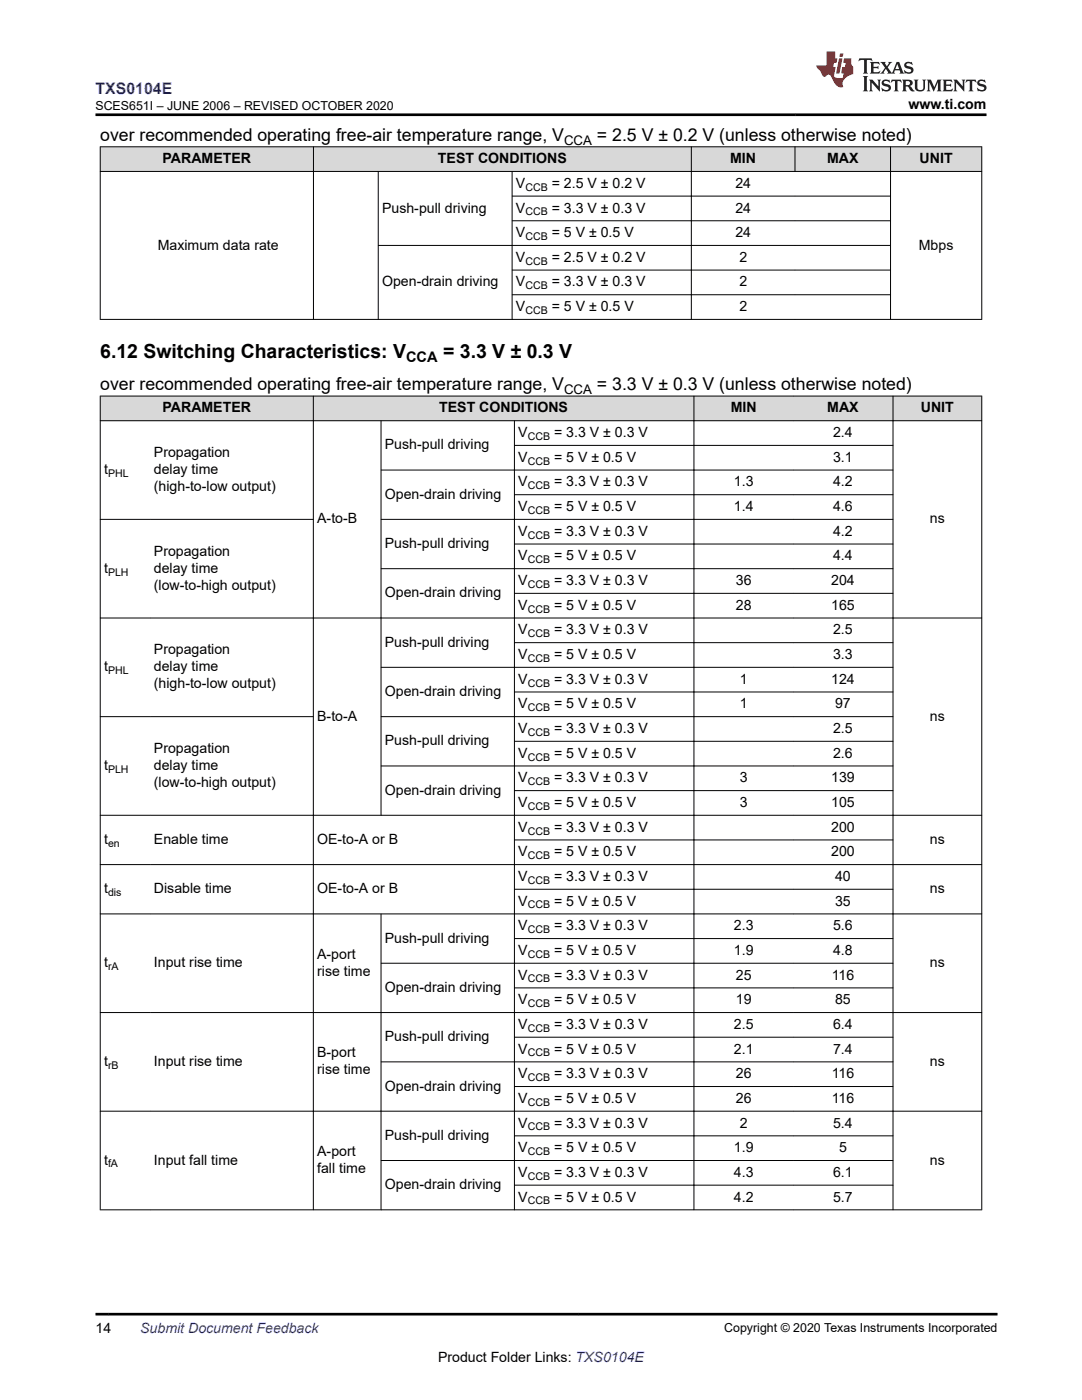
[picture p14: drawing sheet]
<svg xmlns="http://www.w3.org/2000/svg" width="216mm" height="279mm" viewBox="0 0 216 279" stroke-linecap="round" stroke-linejoin="round" font-family="sans-serif">
<defs><g id="words">
<g font-size="3.9">
<text x="20" y="71.4">6.12 Switching Characteristics: V</text>
<text x="88.4" y="71.4">= 3.3 V ± 0.3 V</text>
</g>
<g font-size="3.5">
<text x="20" y="28.1">over recommended operating free-air temperature range, V</text>
<text x="119.1" y="28.1">= 2.5 V ± 0.2 V (unless otherwise noted)</text>
<text x="20" y="77.9">over recommended operating free-air temperature range, V</text>
<text x="119.1" y="77.9">= 3.3 V ± 0.3 V (unless otherwise noted)</text>
</g>
<text font-size="3.2" fill="#00f" x="19.1" y="18.7">TXS0104E</text>
<text font-size="2.9" x="81" y="72.2">CCA</text>
<g font-size="2.8">
<text x="181.3" y="21.8">www.ti.com</text>
<text x="32.4" y="32.6">PARAMETER</text>
<text x="87.4" y="32.6">TEST CONDITIONS</text>
<text x="145.7" y="32.6">MIN</text>
<text x="165" y="32.6">MAX</text>
<text x="183.5" y="32.6">UNIT</text>
<text x="103" y="37.5">V</text>
<text x="110.1" y="37.5">= 2.5 V ± 0.2 V</text>
<text x="146.7" y="37.5">24</text>
<text x="76.2" y="42.4">Push-pull driving</text>
<text x="103" y="42.4">V</text>
<text x="103" y="47.3">V</text>
<text x="110.1" y="42.4">= 3.3 V ± 0.3 V</text>
<text x="110.1" y="47.3">= 5 V ± 0.5 V</text>
<text x="146.7" y="42.4">24</text>
<text x="146.7" y="47.3">24</text>
<text x="31.5" y="49.8">Maximum data rate</text>
<text x="103" y="52.3">V</text>
<text x="110.1" y="52.3">= 2.5 V ± 0.2 V</text>
<text x="147.5" y="52.3">2</text>
<text x="183.3" y="49.8">Mbps</text>
<text x="76.2" y="57.2">Open-drain driving</text>
<text x="103" y="57.2">V</text>
<text x="110.1" y="57.2">= 3.3 V ± 0.3 V</text>
<text x="147.5" y="57.2">2</text>
<text x="103" y="62.1">V</text>
<text x="110.1" y="62.1">= 5 V ± 0.5 V</text>
<text x="147.5" y="62.1">2</text>
<text x="32.4" y="82.3">PARAMETER</text>
<text x="87.6" y="82.3">TEST CONDITIONS</text>
<text x="145.8" y="82.3">MIN</text>
<text x="165.1" y="82.3">MAX</text>
<text x="183.8" y="82.3">UNIT</text>
<text x="76.8" y="89.7">Push-pull driving</text>
<text x="103.4" y="87.2">V</text>
<text x="110.6" y="87.2">= 3.3 V ± 0.3 V</text>
<text x="166.2" y="87.2">2.4</text>
<text x="20.8" y="94.6">t</text>
<text x="30.7" y="91.2">Propagation</text>
<text x="30.7" y="94.6">delay time</text>
<text x="103.4" y="92.2">V</text>
<text x="110.6" y="92.2">= 5 V ± 0.5 V</text>
<text x="166.2" y="92.2">3.1</text>
<text x="30.7" y="98">(high-to-low output)</text>
<text x="76.8" y="99.5">Open-drain driving</text>
<text x="103.4" y="97.1">V</text>
<text x="110.6" y="97.1">= 3.3 V ± 0.3 V</text>
<text x="146.4" y="97.1">1.3</text>
<text x="166.2" y="97.1">4.2</text>
<text x="63.3" y="104.5">A-to-B</text>
<text x="103.4" y="102">V</text>
<text x="103.4" y="106.9">V</text>
<text x="110.6" y="102">= 5 V ± 0.5 V</text>
<text x="110.6" y="106.9">= 3.3 V ± 0.3 V</text>
<text x="146.4" y="102">1.4</text>
<text x="166.2" y="102">4.6</text>
<text x="166.2" y="106.9">4.2</text>
<text x="185.6" y="104.5">ns</text>
<text x="30.7" y="110.9">Propagation</text>
<text x="76.8" y="109.4">Push-pull driving</text>
<text x="103.4" y="111.8">V</text>
<text x="110.6" y="111.8">= 5 V ± 0.5 V</text>
<text x="166.2" y="111.8">4.4</text>
<text x="20.8" y="114.3">t</text>
<text x="30.7" y="114.3">delay time</text>
<text x="30.7" y="117.7">(low-to-high output)</text>
<text x="76.8" y="119.2">Open-drain driving</text>
<text x="103.4" y="116.8">V</text>
<text x="110.6" y="116.8">= 3.3 V ± 0.3 V</text>
<text x="146.8" y="116.8">36</text>
<text x="165.8" y="116.8">204</text>
<text x="103.4" y="121.7">V</text>
<text x="110.6" y="121.7">= 5 V ± 0.5 V</text>
<text x="146.8" y="121.7">28</text>
<text x="165.8" y="121.7">165</text>
<text x="30.7" y="130.6">Propagation</text>
<text x="76.8" y="129.1">Push-pull driving</text>
<text x="103.4" y="131.5">V</text>
<text x="103.4" y="126.6">V</text>
<text x="110.6" y="126.6">= 3.3 V ± 0.3 V</text>
<text x="110.6" y="131.5">= 5 V ± 0.5 V</text>
<text x="166.2" y="126.6">2.5</text>
<text x="166.2" y="131.5">3.3</text>
<text x="20.8" y="134">t</text>
<text x="30.7" y="134">delay time</text>
<text x="30.7" y="137.4">(high-to-low output)</text>
<text x="103.4" y="136.5">V</text>
<text x="110.6" y="136.5">= 3.3 V ± 0.3 V</text>
<text x="147.6" y="136.5">1</text>
<text x="165.8" y="136.5">124</text>
<text x="63.3" y="143.8">B-to-A</text>
<text x="76.8" y="138.9">Open-drain driving</text>
<text x="103.4" y="141.4">V</text>
<text x="110.6" y="141.4">= 5 V ± 0.5 V</text>
<text x="147.6" y="141.4">1</text>
<text x="166.6" y="141.4">97</text>
<text x="185.6" y="143.8">ns</text>
<text x="76.8" y="148.8">Push-pull driving</text>
<text x="103.4" y="146.3">V</text>
<text x="110.6" y="146.3">= 3.3 V ± 0.3 V</text>
<text x="166.2" y="146.3">2.5</text>
<text x="20.8" y="153.7">t</text>
<text x="30.7" y="150.3">Propagation</text>
<text x="30.7" y="153.7">delay time</text>
<text x="103.4" y="151.2">V</text>
<text x="110.6" y="151.2">= 5 V ± 0.5 V</text>
<text x="166.2" y="151.2">2.6</text>
<text x="30.7" y="157.1">(low-to-high output)</text>
<text x="76.8" y="158.6">Open-drain driving</text>
<text x="103.4" y="156.1">V</text>
<text x="103.4" y="161.1">V</text>
<text x="110.6" y="156.1">= 3.3 V ± 0.3 V</text>
<text x="110.6" y="161.1">= 5 V ± 0.5 V</text>
<text x="147.6" y="156.1">3</text>
<text x="147.6" y="161.1">3</text>
<text x="165.8" y="156.1">139</text>
<text x="165.8" y="161.1">105</text>
<text x="103.4" y="166">V</text>
<text x="110.6" y="166">= 3.3 V ± 0.3 V</text>
<text x="165.8" y="166">200</text>
<text x="20.8" y="168.4">t</text>
<text x="30.7" y="168.4">Enable time</text>
<text x="63.3" y="168.4">OE-to-A or B</text>
<text x="103.4" y="170.9">V</text>
<text x="110.6" y="170.9">= 5 V ± 0.5 V</text>
<text x="165.8" y="170.9">200</text>
<text x="185.6" y="168.4">ns</text>
<text x="20.8" y="178.3">t</text>
<text x="30.7" y="178.3">Disable time</text>
<text x="63.3" y="178.3">OE-to-A or B</text>
<text x="103.4" y="175.8">V</text>
<text x="110.5" y="175.8">= 3.3 V ± 0.3 V</text>
<text x="166.6" y="175.8">40</text>
<text x="185.6" y="178.3">ns</text>
<text x="103.4" y="185.7">V</text>
<text x="103.4" y="180.7">V</text>
<text x="110.6" y="185.7">= 3.3 V ± 0.3 V</text>
<text x="110.6" y="180.7">= 5 V ± 0.5 V</text>
<text x="146.4" y="185.7">2.3</text>
<text x="166.2" y="185.7">5.6</text>
<text x="166.6" y="180.7">35</text>
<text x="63.3" y="191.4">A-port</text>
<text x="76.8" y="188.1">Push-pull driving</text>
<text x="103.4" y="190.6">V</text>
<text x="110.6" y="190.6">= 5 V ± 0.5 V</text>
<text x="146.4" y="190.6">1.9</text>
<text x="166.2" y="190.6">4.8</text>
<text x="20.8" y="193">t</text>
<text x="30.7" y="193">Input rise time</text>
<text x="63.3" y="194.7">rise time</text>
<text x="76.8" y="198">Open-drain driving</text>
<text x="103.4" y="195.5">V</text>
<text x="110.6" y="195.5">= 3.3 V ± 0.3 V</text>
<text x="146.8" y="195.5">25</text>
<text x="166" y="195.5">116</text>
<text x="185.6" y="193">ns</text>
<text x="103.4" y="200.4">V</text>
<text x="110.6" y="200.4">= 5 V ± 0.5 V</text>
<text x="146.8" y="200.4">19</text>
<text x="166.6" y="200.4">85</text>
<text x="76.8" y="207.8">Push-pull driving</text>
<text x="103.4" y="205.4">V</text>
<text x="110.6" y="205.4">= 3.3 V ± 0.3 V</text>
<text x="146.4" y="205.4">2.5</text>
<text x="166.2" y="205.4">6.4</text>
<text x="20.8" y="212.7">t</text>
<text x="30.7" y="212.7">Input rise time</text>
<text x="63.3" y="211">B-port</text>
<text x="63.3" y="214.4">rise time</text>
<text x="103.4" y="210.3">V</text>
<text x="103.4" y="215.2">V</text>
<text x="110.6" y="210.3">= 5 V ± 0.5 V</text>
<text x="110.6" y="215.2">= 3.3 V ± 0.3 V</text>
<text x="146.4" y="210.3">2.1</text>
<text x="146.8" y="215.2">26</text>
<text x="166" y="215.2">116</text>
<text x="166.2" y="210.3">7.4</text>
<text x="185.6" y="212.7">ns</text>
<text x="76.8" y="217.7">Open-drain driving</text>
<text x="103.4" y="220.1">V</text>
<text x="110.6" y="220.1">= 5 V ± 0.5 V</text>
<text x="146.8" y="220.1">26</text>
<text x="166" y="220.1">116</text>
<text x="76.8" y="227.5">Push-pull driving</text>
<text x="103.4" y="225">V</text>
<text x="110.6" y="225">= 3.3 V ± 0.3 V</text>
<text x="147.6" y="225">2</text>
<text x="166.2" y="225">5.4</text>
<text x="20.8" y="232.4">t</text>
<text x="30.7" y="232.4">Input fall time</text>
<text x="63.3" y="230.7">A-port</text>
<text x="103.4" y="230">V</text>
<text x="110.6" y="230">= 5 V ± 0.5 V</text>
<text x="146.4" y="230">1.9</text>
<text x="167.4" y="230">5</text>
<text x="185.6" y="232.4">ns</text>
<text x="63.3" y="234.1">fall time</text>
<text x="76.8" y="237.3">Open-drain driving</text>
<text x="103.4" y="234.9">V</text>
<text x="103.4" y="239.8">V</text>
<text x="110.6" y="234.9">= 3.3 V ± 0.3 V</text>
<text x="110.6" y="239.8">= 5 V ± 0.5 V</text>
<text x="146.4" y="239.8">4.2</text>
<text x="146.4" y="234.9">4.3</text>
<text x="166.2" y="234.9">6.1</text>
<text x="166.2" y="239.8">5.7</text>
<text x="19" y="266.1">14</text>
<text x="87.4" y="271.7">Product Folder Links: TXS0104E</text>
</g>
<text font-size="2.8" fill="#00f" x="28" y="266.1">Submit Document Feedback</text>
<g font-size="2.6">
<text x="112.6" y="28.8">CCA</text>
<text x="112.6" y="78.6">CCA</text>
</g>
<g font-size="2.5">
<text x="19" y="21.9">SCES651I – JUNE 2006 – REVISED OCTOBER 2020</text>
<text x="144.5" y="265.8">Copyright © 2020 Texas Instruments Incorporated</text>
</g>
<g font-size="2.1">
<text x="104.8" y="38.1">CCB</text>
<text x="104.8" y="43">CCB</text>
<text x="104.8" y="47.9">CCB</text>
<text x="104.8" y="52.8">CCB</text>
<text x="104.8" y="57.7">CCB</text>
<text x="104.8" y="62.7">CCB</text>
<text x="105.3" y="87.8">CCB</text>
<text x="21.6" y="95.2">PHL</text>
<text x="105.3" y="92.7">CCB</text>
<text x="105.3" y="97.6">CCB</text>
<text x="105.3" y="102.6">CCB</text>
<text x="105.3" y="107.5">CCB</text>
<text x="105.3" y="112.4">CCB</text>
<text x="21.6" y="114.9">PLH</text>
<text x="105.3" y="117.3">CCB</text>
<text x="105.3" y="122.3">CCB</text>
<text x="105.3" y="127.2">CCB</text>
<text x="21.6" y="134.6">PHL</text>
<text x="105.3" y="132.1">CCB</text>
<text x="105.3" y="137">CCB</text>
<text x="105.3" y="141.9">CCB</text>
<text x="105.3" y="146.9">CCB</text>
<text x="21.6" y="154.2">PLH</text>
<text x="105.3" y="151.8">CCB</text>
<text x="105.3" y="156.7">CCB</text>
<text x="105.3" y="161.6">CCB</text>
<text x="105.3" y="166.5">CCB</text>
<text x="21.6" y="169">en</text>
<text x="105.3" y="171.5">CCB</text>
<text x="21.6" y="178.8">dis</text>
<text x="105.3" y="176.4">CCB</text>
<text x="105.3" y="181.3">CCB</text>
<text x="105.3" y="186.2">CCB</text>
<text x="105.3" y="191.2">CCB</text>
<text x="21.6" y="193.6">rA</text>
<text x="105.3" y="196.1">CCB</text>
<text x="105.3" y="201">CCB</text>
<text x="105.3" y="205.9">CCB</text>
<text x="21.6" y="213.3">rB</text>
<text x="105.3" y="210.8">CCB</text>
<text x="105.3" y="215.8">CCB</text>
<text x="105.3" y="220.7">CCB</text>
<text x="105.3" y="225.6">CCB</text>
<text x="21.6" y="233">fA</text>
<text x="105.3" y="230.5">CCB</text>
<text x="105.3" y="235.4">CCB</text>
<text x="105.3" y="240.4">CCB</text>
</g>
</g></defs>
<g fill="#d8d8d8">
<path d="M20 29.3h175.9v4.9h-175.9z" fill-rule="evenodd"/>
<path d="M20.1 29.4h42.4v4.8h-42.4z" fill-rule="evenodd"/>
<path d="M62.6 29.4h75.3v4.8h-75.3z" fill-rule="evenodd"/>
<path d="M138 29.4h20.6v4.8h-20.6z" fill-rule="evenodd"/>
<path d="M158.7 29.4h18.9v4.8h-18.9z" fill-rule="evenodd"/>
<path d="M177.8 29.4h18v4.8h-18z" fill-rule="evenodd"/>
</g>
<g fill="none" stroke="#000" stroke-width=".2">
<path d="M19.9 29.3h176.1M19.9 34.2h176.1M20 29.2v34.6M62.5 29.2v34.6M75.5 34.2v29.6M102.1 39.1h75.7M102.2 34.2v29.6M137.9 29.2v34.6M158.6 29.2v5.1M177.7 29.2v34.6M195.9 29.2v34.6M75.4 49h102.4"/>
<path d="M102.1 44.1h75.7M102.1 53.9h75.7M102.1 58.8h75.7M19.9 63.7h176.1"/>
</g>
<g fill="#d8d8d8">
<path d="M20 79h175.9v5h-175.9z" fill-rule="evenodd"/>
<path d="M20.1 79.1h42.4v4.8h-42.4z" fill-rule="evenodd"/>
<path d="M62.6 79.1h75.8v4.8h-75.8z" fill-rule="evenodd"/>
<path d="M138.5 79.1h19.8v4.8h-19.8z" fill-rule="evenodd"/>
<path d="M158.3 79.1h19.8v4.8h-19.8z" fill-rule="evenodd"/>
<path d="M178.3 79.1h17.5v4.8h-17.5z" fill-rule="evenodd"/>
</g>
<g fill="none" stroke="#000" stroke-width=".2">
<path d="M19.9 79h176.1M20 79v162.5M62.5 79v162.5M138.5 79v162.5M178.2 79v162.5M195.9 79v162.5M19.9 84h176.1M76 93.8h102.3M76 83.9v78.9M102.6 88.9h75.7M102.6 98.7h75.7M102.6 83.9v157.6"/>
<path d="M19.9 103.7h42.7M76 103.7h102.3M76 113.5h102.3M102.6 108.6h75.7M102.6 118.4h75.7M19.9 123.3h176.1M76 133.2h102.3M102.6 128.3h75.7M102.6 138.1h75.7M19.9 143h42.7M76 152.9h102.3M102.6 147.9h75.7"/>
<path d="M102.6 157.8h75.7M178.3 143h-102.3M19.9 162.7h176.1M19.9 172.5h176.1M102.6 167.6h75.7M102.6 177.5h75.7M19.9 182.4h176.1M76 192.2h102.3M76 182.3v59.2M102.6 187.3h75.7M102.6 197.2h75.7M19.9 202.1h176.1"/>
<path d="M76 211.9h102.3M102.6 207h75.7M102.6 216.8h75.7M19.9 221.8h176.1M76 231.6h102.3M102.6 226.7h75.7M102.6 236.5h75.7M19.9 241.4h176.1"/>
</g>
<path d="M171.5 11.6l-.2 .6 .5-.2h.6v.1v2.2l-.2 .4h1l-.2-.4v-2.2v-.1h.5l.6 .2-.2-.6zM173.6 12.4l.2 .3v1.6l-.2 .4h1.9l.1-.6a1.08 1.08 0 0 1-1.3 .2v-.7h.6l.4 .2v-.7l-.4 .2h-.6v-.5l.2-.2a1 1 0 0 1 1 .3l-.1-.5zM175.7 12.4l.9 1.1-1 1.2h.9l-.2-.2 .5-.8 .4 .8-.2 .2h1.6l-.2-.2 .2-.5h.9l.1 .5-.1 .2h.9l-.2-.4-.8-1.9h-.5l-.9 2.1-.9-1.1 .9-1h-.8l.2 .2-.4 .6-.4-.6 .2-.2zM179 12.8l.4 1h-.7zM180.7 12.5a.65 .65 0 0 0-.2 .7 .65 .65 0 0 0 .6 .5l.6 .1 .1 .3a.79 .79 0 0 1-.7 .4 .79 .79 0 0 1-.7-.5l.1 .7 .2-.1a.93 .93 0 0 0 1.1 0 .93 .93 0 0 0 .4-.9 1.46 1.46 0 0 0-1.2-.6l-.1-.3a1.09 1.09 0 0 1 1.2 .2l-.2-.6-.1 .1-.5-.2zM172.2 15.2l.2 .4v2.2l-.2 .4h1l-.2-.4v-2.2l.2-.4zM173.4 15.9l.2 .4v1.5l-.2 .4h.8l-.3-.4 .1-1.3 1.6 1.8v-2l.2-.4h-.7l.1 .2 .1 1.1-1.2-1.3zM176.2 16a.65 .65 0 0 0-.2 .8 .65 .65 0 0 0 .6 .4l.6 .2 .1 .2a.79 .79 0 0 1-.7 .4 .79 .79 0 0 1-.7-.5l.1 .7 .2-.1a.93 .93 0 0 0 1.1 .1 .93 .93 0 0 0 .4-1 1.46 1.46 0 0 0-1.2-.5l-.1-.4a1.09 1.09 0 0 1 1.2 .2l-.1-.6-.2 .1-.5-.1zM177.9 15.9l-.1 .6a.63 .63 0 0 1 .8-.3v1.6l-.3 .4h1l-.2-.4v-1.6a.66 .66 0 0 1 .8 .3l-.1-.6zM180 15.9l.2 .4v1.5l-.2 .4h1l-.2-.2-.1-.7h.5l.1 .2a.79 .79 0 0 0 1.2 .6l-1-.9a.61 .61 0 0 0 .6-.6 .61 .61 0 0 0-.5-.7zM180.8 16.2h.1a.47 .47 0 0 1 .5 .1 .47 .47 0 0 1 .1 .5l-.1 .1-.7 .1zM182.3 15.9l.2 .2a2.27 2.27 0 0 0 .4 2 1.04 1.04 0 0 0 1.7-.7v-1.3l.2-.2h-.8l.2 .4v1.1a.6 .6 0 0 1-.6 .6 .6 .6 0 0 1-.6-.6v-1.1l.3-.4zM184.9 15.9l.2 .4v1.5l-.2 .4h.8l-.3-.4v-1.4l.9 1.9 .9-1.9v1.4l-.3 .4h1l-.2-.4v-1.5l.2-.4h-.8l-.7 1.5-.6-1.5zM188.1 15.9l.2 .4v1.5l-.2 .4h1.9l.1-.6a1.09 1.09 0 0 1-1.3 .2v-.7h.6l.4 .2v-.6l-.4 .2h-.6v-.6l.2-.1a1.01 1.01 0 0 1 1 .3l-.1-.6zM190.2 15.9l.3 .4v1.5l-.3 .4h.8l-.2-.4v-1.3l1.6 1.8v-2l.2-.4h-.7l.2 .2v1.1l-1.2-1.3zM192.8 15.9l-.1 .6a.63 .63 0 0 1 .8-.3v1.6l-.3 .4h1l-.2-.4v-1.6a.66 .66 0 0 1 .8 .3l-.1-.6zM195.2 16a.65 .65 0 0 0-.2 .8 .65 .65 0 0 0 .6 .4l.6 .2 .2 .2a.79 .79 0 0 1-.7 .4 .79 .79 0 0 1-.7-.5l.1 .7 .2-.1a.93 .93 0 0 0 1 .1 .93 .93 0 0 0 .5-1 1.46 1.46 0 0 0-1.3-.5v-.4a1.09 1.09 0 0 1 1.2 .2l-.2-.6-.2 .1-.5-.1z" fill="#231f20"/>
<path d="M164.9 10.3v2.7h-2l.1 .4 .8 1a.95 .95 0 0 0 1 .9 .59 .59 0 0 1 .5-.4 .59 .59 0 0 1 .5 .3l.4 .8a1.59 1.59 0 0 0 2.1 1.4 1.61 1.61 0 0 1 1-2.3l1-.3-.1-1.5a1.59 1.59 0 0 1-.3-1.7h-1.5l-.2 .9h.6l-.2 .9h-.5l-.2 .9v.3l.4 .1-.1 .9h-.7a.73 .73 0 0 1-1-.7l.3-1.5h-.5l.1-.9h.5l.2-.9h-.5v-1.3zM167.4 11.6l-.6 3.1h.7l.6-3.1zM167.6 10.7l-.1 .6h.7l.1-.6z" fill="#ed1c24"/>
<path d="M19 22.9h177.8M19 262.3h180" fill="none" stroke="#000" stroke-width=".53"/>
<use href="#words"/>
</svg>
